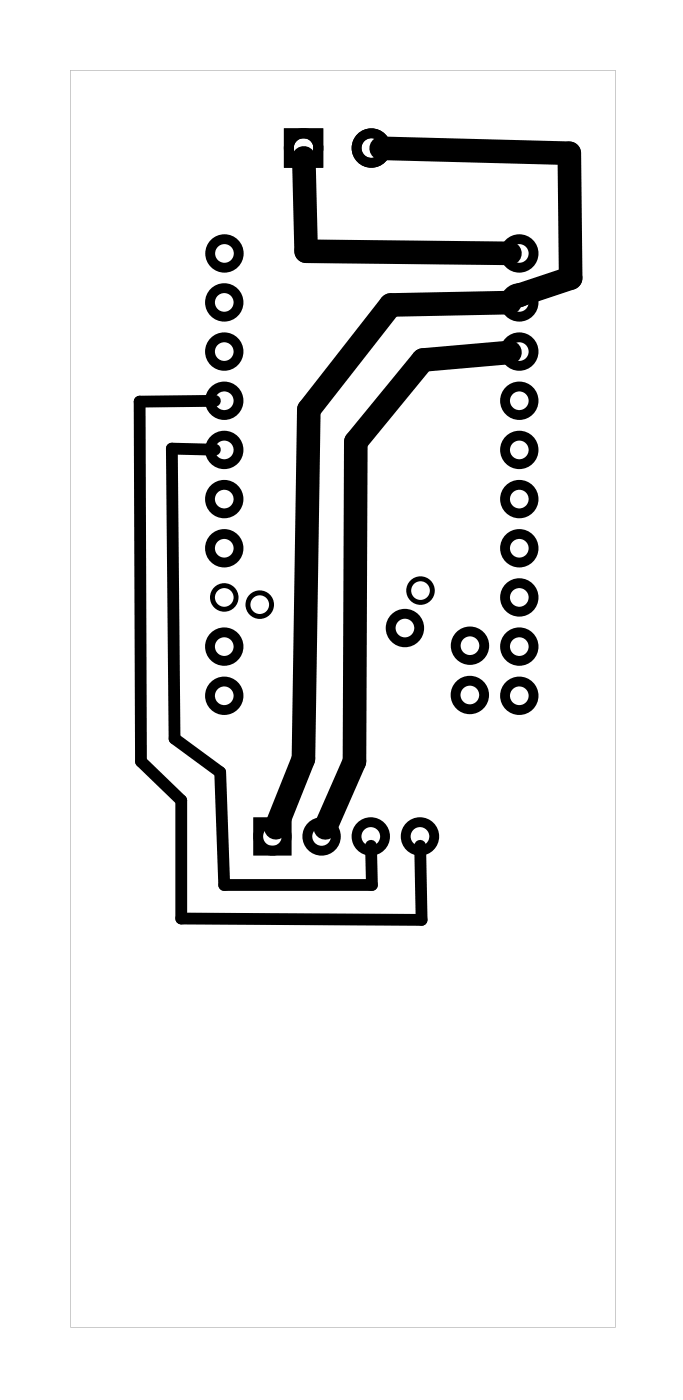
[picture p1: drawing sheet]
<svg xmlns="http://www.w3.org/2000/svg" width="35mm" height="72mm" viewBox="0 0 35 72" stroke-linecap="round" stroke-linejoin="round" font-family="sans-serif">
<g fill="#000">
<path d="M3.6 3.6h28.2v65h-28.2zM3.6 3.6v65h28.2v-65z"/>
<circle cx="26.8" cy="15.3" r=".61"/>
</g>
<g fill="none" stroke="#000" stroke-width=".51">
<path d="M14.9 6.9h1.5v1.5h-1.5zM13.3 42.5h1.5v1.4h-1.5z"/>
<circle cx="11.6" cy="15.6" r=".74"/>
<circle cx="11.6" cy="18.2" r=".74"/>
<circle cx="11.6" cy="13.1" r=".74"/>
<circle cx="15.7" cy="7.6" r=".76"/>
<circle cx="19.2" cy="7.6" r=".76"/>
<circle cx="26.8" cy="15.6" r=".74"/>
<circle cx="26.8" cy="13.1" r=".74"/>
<circle cx="26.8" cy="18.2" r=".74"/>
<circle cx="11.6" cy="20.7" r=".74"/>
<circle cx="11.6" cy="35.9" r=".74"/>
<circle cx="11.6" cy="25.8" r=".74"/>
<circle cx="11.6" cy="28.3" r=".74"/>
<circle cx="11.6" cy="23.2" r=".74"/>
<circle cx="11.6" cy="33.4" r=".74"/>
<circle cx="20.9" cy="32.4" r=".74"/>
<circle cx="24.3" cy="35.9" r=".74"/>
<circle cx="24.3" cy="33.4" r=".74"/>
<circle cx="26.8" cy="23.2" r=".74"/>
<circle cx="26.8" cy="30.9" r=".74"/>
<circle cx="26.8" cy="25.8" r=".74"/>
<circle cx="26.8" cy="28.3" r=".74"/>
<circle cx="26.8" cy="35.9" r=".74"/>
<circle cx="26.8" cy="33.4" r=".74"/>
<circle cx="26.8" cy="20.7" r=".74"/>
<circle cx="14.1" cy="43.2" r=".74"/>
<circle cx="16.6" cy="43.2" r=".74"/>
<circle cx="19.2" cy="43.2" r=".74"/>
<circle cx="21.7" cy="43.2" r=".74"/>
</g>
<g fill="none" stroke="#000" stroke-width=".25">
<circle cx="11.6" cy="30.9" r=".61"/>
<circle cx="13.4" cy="31.2" r=".61"/>
<circle cx="21.7" cy="30.5" r=".61"/>
</g>
<path d="M15.7 8.2l.1 4.8 10.5 .1M19.7 7.7l9.7 .2 .1 6.5-2.7 .9M26.3 15.6l-6.1 .2-4.2 5.4-.3 18-1.5 3.6M26.3 18.2l-4.5 .4-3.4 4.2-.1 16.5-1.5 3.5" fill="none" stroke="#000" stroke-width="1.2"/>
<path d="M11.1 20.7h-3.9l.1 18.6 2.1 2v6.1l12.4 .1-.1-3.8M11.1 23.2h-2.2l.1 15 2.4 1.7 .2 5.8h7.6v-2" fill="none" stroke="#000" stroke-width=".61"/>
</svg>
